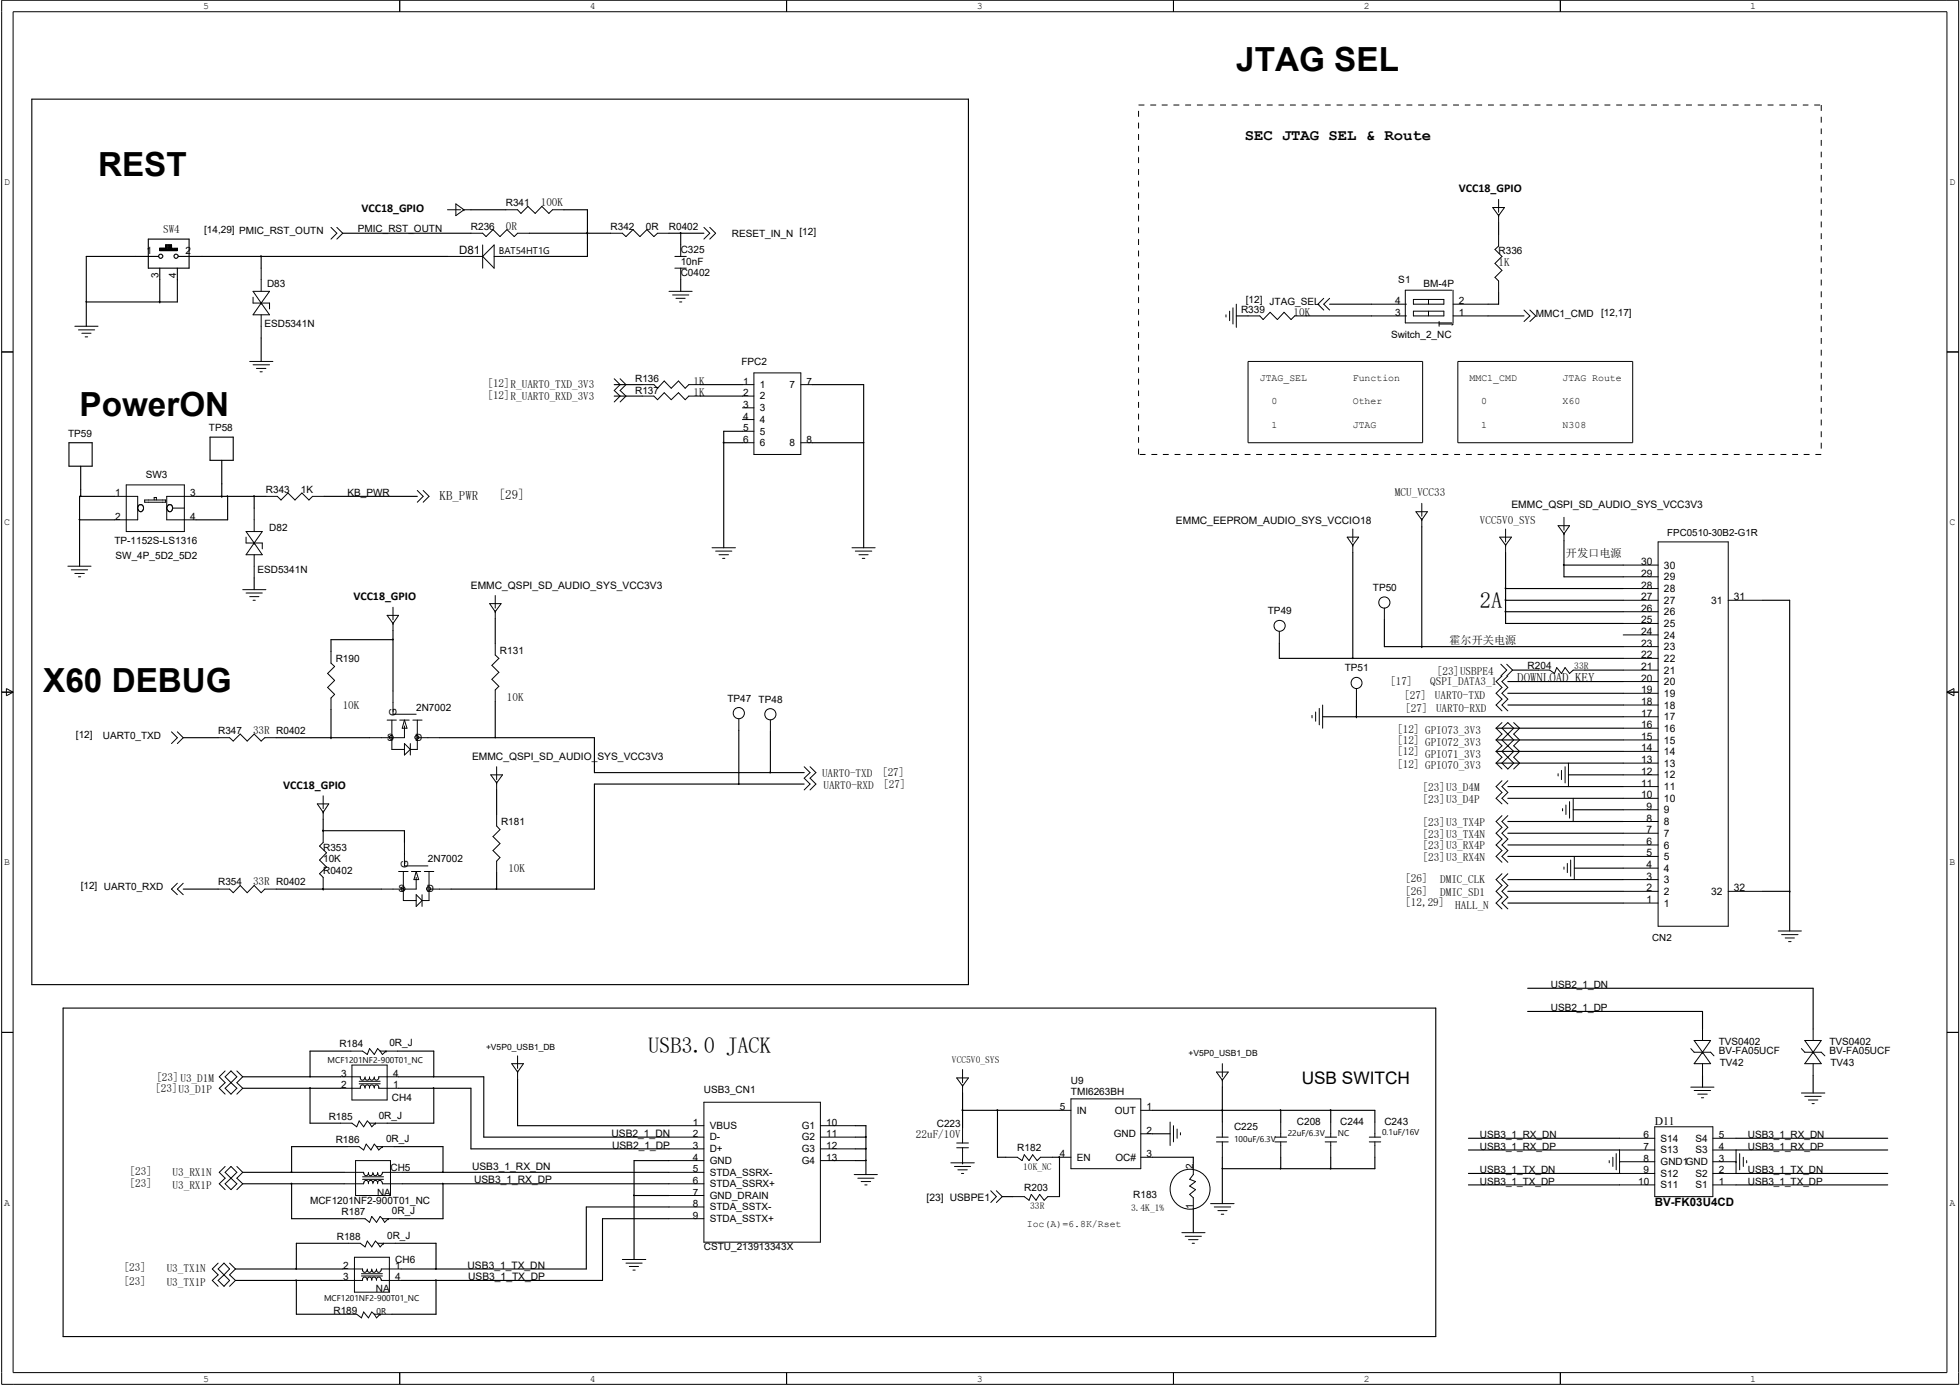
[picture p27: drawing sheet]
<svg xmlns="http://www.w3.org/2000/svg" width="297mm" height="210mm" viewBox="0 0 297 210" stroke-linecap="round" stroke-linejoin="round" font-family="sans-serif">
<defs><g id="words">
<g font-size="5">
<text x="187.4" y="10.8">JTAG SEL</text>
<text x="14.9" y="26.7">REST</text>
<text x="12.1" y="63.1">PowerON</text>
<text x="6.6" y="104.9">X60 DEBUG</text>
</g>
<g font-size="3.4">
<text x="224.3" y="92.2">2</text>
<text x="226" y="92.2">A</text>
<text x="98.2" y="159.6">UB.</text>
<text x="99.9" y="159.6">S30JC</text>
<text x="111.8" y="159.6">AK</text>
</g>
<text font-size="2.6" x="197.3" y="164.3">USB SWITCH</text>
<text font-size="2.4" x="188.6" y="21.2">SEC JTAG SEL &amp; Route</text>
<g font-size="1.9">
<text x="66.6" y="75.8">K_W</text>
<text x="67.6" y="75.8">BPR</text>
<text x="75.6" y="75.6">[9</text>
<text x="76.6" y="75.6">2]</text>
<text x="230" y="103.3">DWLA</text>
<text x="230.9" y="103.3">ONODKY</text>
<text x="239.7" y="103.3">E</text>
</g>
<g font-size="1.8">
<text x="221.1" y="29.2">VCC18_GPIO</text>
<text x="54.8" y="32.2">VCC18_GPIO</text>
<text x="53.5" y="91">VCC18_GPIO</text>
<text x="42.9" y="119.5">VCC18_GPIO</text>
<text x="250.8" y="170.4">D11</text>
</g>
<g font-size="1.7">
<text x="24.7" y="35.3">S4</text>
<text x="25.6" y="35.3">W</text>
<text x="76.7" y="34.8">0</text>
<text x="77.5" y="34.8">R</text>
<text x="82" y="31.3">10</text>
<text x="82.8" y="31.3">0K</text>
<text x="69.6" y="38.5">D81</text>
<text x="227.1" y="40.3">1</text>
<text x="228" y="40.3">K</text>
<text x="196" y="47.9">1K</text>
<text x="196.9" y="47.9">0</text>
<text x="73.9" y="58.6">[2RUR0TD33</text>
<text x="74.7" y="58.6">1]_AT_X_V</text>
<text x="105.1" y="58.3">1</text>
<text x="106" y="58.3">K</text>
<text x="73.9" y="60.4">[2RUR0RD33</text>
<text x="74.7" y="60.4">1]_AT_X_V</text>
<text x="105.1" y="60.1">1</text>
<text x="106" y="60.1">K</text>
<text x="211.4" y="75.2">MUVC3</text>
<text x="212.3" y="75.2">C_C3</text>
<text x="224.3" y="79.5">VCV_Y</text>
<text x="225.1" y="79.5">C50SS</text>
<text x="237.3" y="84.4">开发口电源</text>
<text x="219.7" y="97.7">霍尔开关电源</text>
<text x="51.9" y="107.4">1K</text>
<text x="52.8" y="107.4">0</text>
<text x="76.8" y="106.2">1K</text>
<text x="77.7" y="106.2">0</text>
<text x="210.7" y="103.8">[7</text>
<text x="211.5" y="103.8">1]</text>
<text x="212.8" y="106">[7</text>
<text x="213" y="107.9">[7</text>
<text x="213.7" y="106">2] UR0TD</text>
<text x="213.8" y="107.9">2] UR0RD</text>
<text x="216.7" y="103.8">QP_AA_</text>
<text x="217.6" y="103.8">SIDT31</text>
<text x="217.8" y="102.3">[3UBE</text>
<text x="218.3" y="106">AT-X</text>
<text x="218.5" y="107.9">AT-X</text>
<text x="218.6" y="102.3">2]SP4</text>
<text x="38.4" y="111.3">3RR0402</text>
<text x="39.2" y="111.3">3</text>
<text x="211.7" y="112.7">[2</text>
<text x="211.7" y="111.1">[2</text>
<text x="212.6" y="112.7">1]GI7_V</text>
<text x="212.6" y="111.1">1]GI7_V</text>
<text x="216.8" y="111.3">PO333</text>
<text x="216.8" y="113">PO233</text>
<text x="124.6" y="117.8">UR0TD [7</text>
<text x="124.8" y="119.5">UR0RD [7</text>
<text x="125.4" y="117.8">AT-X</text>
<text x="125.6" y="119.5">AT-X</text>
<text x="134.5" y="117.6">2]</text>
<text x="134.7" y="119.4">2]</text>
<text x="211.7" y="116.4">[2</text>
<text x="211.7" y="114.4">[2</text>
<text x="212.6" y="116.4">1]GI7_V</text>
<text x="212.6" y="114.4">1]GI7_V</text>
<text x="215.6" y="119.9">[3U_4</text>
<text x="216.4" y="119.9">2]3DM</text>
<text x="216.8" y="116.6">PO033</text>
<text x="216.8" y="114.8">PO133</text>
<text x="215.6" y="121.7">[3U_4</text>
<text x="215.6" y="125.2">[3U_XP</text>
<text x="216.4" y="121.7">2]3DP</text>
<text x="216.4" y="125.2">2]3T4</text>
<text x="215.6" y="127">[3U_XN</text>
<text x="215.6" y="130.5">[3U_XN</text>
<text x="215.6" y="128.7">[3U_XP</text>
<text x="216.4" y="127">2]3T4</text>
<text x="216.4" y="128.7">2]3R4</text>
<text x="216.4" y="130.5">2]3R4</text>
<text x="38.4" y="134.2">3RR0402</text>
<text x="39.2" y="134.2">3</text>
<text x="77" y="132.1">1K</text>
<text x="77.9" y="132.1">0</text>
<text x="213" y="133.7">[6</text>
<text x="213" y="137.4">[22] HL_</text>
<text x="213" y="135.6">[6</text>
<text x="213.8" y="133.7">2] DI_L</text>
<text x="213.8" y="137.4">1,9</text>
<text x="213.8" y="135.6">2] DI_D</text>
<text x="219.1" y="133.9">MCCK</text>
<text x="219.1" y="135.8">MCS1</text>
<text x="221.4" y="137.8">ALN</text>
<text x="23.5" y="165.5">[3U_1</text>
<text x="23.7" y="163.9">[3U_1</text>
<text x="24.4" y="165.5">2]3DP</text>
<text x="24.6" y="163.9">2]3DM</text>
<text x="138.8" y="172.5">2u/0</text>
<text x="139.7" y="172.5">2F1V</text>
<text x="19.6" y="178">[3</text>
<text x="19.6" y="180">[3</text>
<text x="20.5" y="178">2]</text>
<text x="20.5" y="180">2]</text>
<text x="26.2" y="178.2">U_XN</text>
<text x="27" y="178.2">3R1</text>
<text x="26.2" y="180.1">U_XP</text>
<text x="27" y="180.1">3R1</text>
<text x="250.8" y="182.8">BV-FK03U4CD</text>
<text x="18.8" y="192.7">[3</text>
<text x="18.8" y="194.8">[3</text>
<text x="19.6" y="192.7">2]</text>
<text x="19.6" y="194.8">2]</text>
<text x="25.3" y="192.8">U_XN</text>
<text x="25.3" y="194.9">U_XP</text>
<text x="26.1" y="192.8">3T1</text>
<text x="26.1" y="194.9">3T1</text>
</g>
<g font-size="1.6">
<text x="229.1" y="77">EMMC_QSPI_SD_AUDIO_SYS_VCC3V3</text>
<text x="178.2" y="79.5">EMMC_EEPROM_AUDIO_SYS_VCCIO18</text>
<text x="71.4" y="89.2">EMMC_QSPI_SD_AUDIO_SYS_VCC3V3</text>
<text x="248.7" y="89.2">28</text>
<text x="248.7" y="87.4">29</text>
<text x="248.7" y="85.6">30</text>
<text x="252.2" y="89.7">28</text>
<text x="252.2" y="88">29</text>
<text x="252.2" y="86.2">30</text>
<text x="248.7" y="94.5">25</text>
<text x="248.7" y="92.7">26</text>
<text x="248.7" y="91">27</text>
<text x="252.2" y="95">25</text>
<text x="252.2" y="93.3">26</text>
<text x="252.2" y="91.5">27</text>
<text x="259.3" y="91.5">31</text>
<text x="262.8" y="91">31</text>
<text x="248.7" y="101.6">21</text>
<text x="248.7" y="99.8">22</text>
<text x="248.7" y="98">23</text>
<text x="248.7" y="96.2">24</text>
<text x="252.2" y="100.3">22</text>
<text x="252.2" y="98.6">23</text>
<text x="252.2" y="96.8">24</text>
<text x="248.7" y="106.8">18</text>
<text x="248.7" y="105.1">19</text>
<text x="248.7" y="103.3">20</text>
<text x="252.2" y="107.4">18</text>
<text x="252.2" y="105.6">19</text>
<text x="252.2" y="103.8">20</text>
<text x="252.2" y="102.1">21</text>
<text x="248.7" y="113.9">14</text>
<text x="248.7" y="112.1">15</text>
<text x="248.7" y="110.4">16</text>
<text x="248.7" y="108.6">17</text>
<text x="252.2" y="112.7">15</text>
<text x="252.2" y="110.9">16</text>
<text x="252.2" y="109.2">17</text>
<text x="71.5" y="115.1">EMMC_QSPI_SD_AUDIO_SYS_VCC3V3</text>
<text x="248.7" y="119.2">11</text>
<text x="248.7" y="117.4">12</text>
<text x="248.7" y="115.7">13</text>
<text x="252.2" y="119.8">11</text>
<text x="252.2" y="118">12</text>
<text x="252.2" y="116.2">13</text>
<text x="252.2" y="114.4">14</text>
<text x="248.7" y="121">10</text>
<text x="249.6" y="124.5">8</text>
<text x="249.6" y="122.7">9</text>
<text x="252.2" y="125.1">8</text>
<text x="252.2" y="123.3">9</text>
<text x="252.2" y="121.5">10</text>
<text x="249.6" y="131.6">4</text>
<text x="249.6" y="129.8">5</text>
<text x="249.6" y="128.1">6</text>
<text x="249.6" y="126.3">7</text>
<text x="252.2" y="130.3">5</text>
<text x="252.2" y="128.6">6</text>
<text x="252.2" y="126.8">7</text>
<text x="249.6" y="136.9">1</text>
<text x="249.6" y="135.1">2</text>
<text x="249.6" y="133.3">3</text>
<text x="252.2" y="137.4">1</text>
<text x="252.2" y="135.6">2</text>
<text x="252.2" y="133.9">3</text>
<text x="252.2" y="132.1">4</text>
<text x="259.3" y="135.6">32</text>
<text x="262.8" y="135.1">32</text>
<text x="92.7" y="172.3">USB2_1_DN</text>
<text x="71.5" y="177.3">USB3_1_RX_DN</text>
<text x="71.8" y="179.2">USB3_1_RX_DP</text>
<text x="92.7" y="174.1">USB2_1_DP</text>
<text x="140.4" y="182.1">[23] USBPE1</text>
<text x="70.9" y="192.3">USB3_1_TX_DN</text>
<text x="70.9" y="194.1">USB3_1_TX_DP</text>
</g>
<g font-size="1.5">
<text x="30.8" y="1.4">5</text>
<text x="89.4" y="1.4">4</text>
<text x="148" y="1.4">3</text>
<text x="206.7" y="1.4">2</text>
<text x="265.3" y="1.4">1</text>
<text x=".6" y="28">D</text>
<text x="295.4" y="28">D</text>
<text x="30.9" y="35.3">[14,29] PMIC_RST_OUTN</text>
<text x="54.2" y="35.1">PMIC_RST_OUTN</text>
<text x="71.4" y="34.8">R236</text>
<text x="76.7" y="31.3">R341</text>
<text x="92.5" y="34.8">R342</text>
<text x="97.9" y="34.8">0R</text>
<text x="101.4" y="34.8">R0402</text>
<text x="110.9" y="35.9">RESET_IN_N [12]</text>
<text x="22.2" y="38.5">1</text>
<text x="28.1" y="38.5">2</text>
<text x="75.6" y="38.5">BAT54HT1G</text>
<text x="103.2" y="38.3">C325</text>
<text x="103.2" y="41.9">C0402</text>
<text x="103.2" y="40.1">10nF</text>
<text x="227.1" y="38.5">R336</text>
<text x="24" y="42.2" transform="rotate(-90 24 42.2)">3</text>
<text x="26.7" y="42.2" transform="rotate(-90 26.7 42.2)">4</text>
<text x="40.5" y="43.4">D83</text>
<text x="188.1" y="47.5">R339</text>
<text x="188.8" y="45.9">[12]</text>
<text x="192.4" y="46.3">JTAG_SEL</text>
<text x="211.5" y="46.1">4</text>
<text x="211.5" y="47.9">3</text>
<text x="211.9" y="42.9">S1</text>
<text x="215.7" y="43.5">BM-4P</text>
<text x="221.1" y="46.1">2</text>
<text x="221.1" y="47.9">1</text>
<text x="242.7" y="47.9">[12,17]</text>
<text x="40.1" y="49.5">ESD5341N</text>
<text x="210.8" y="51.2">Switch_2_NC</text>
<text x="232.7" y="48">MMC1_CMD</text>
<text x="96.3" y="57.9">R136</text>
<text x="96.3" y="59.7">R137</text>
<text x="112.3" y="55.3">FPC2</text>
<text x="112.6" y="58.3">1</text>
<text x="115.1" y="58.8">1</text>
<text x="119.7" y="58.8">7</text>
<text x="122.2" y="58.3">7</text>
<text x="190.9" y="57.7">JTAG_SEL</text>
<text x="205" y="57.7">Function</text>
<text x="222.7" y="57.7">MMC1_CMD</text>
<text x="236.8" y="57.7">JTAG Route</text>
<text x="31.7" y="65.4">TP58</text>
<text x="112.6" y="60">2</text>
<text x="112.6" y="61.8">3</text>
<text x="112.6" y="63.6">4</text>
<text x="112.6" y="65.4">5</text>
<text x="115.1" y="60.5">2</text>
<text x="115.1" y="62.3">3</text>
<text x="115.1" y="64.1">4</text>
<text x="115.1" y="65.9">5</text>
<text x="192.7" y="61.3">0</text>
<text x="192.7" y="64.8">1</text>
<text x="205" y="64.8">JTAG</text>
<text x="205" y="61.3">Other</text>
<text x="224.4" y="61.3">0</text>
<text x="224.4" y="64.8">1</text>
<text x="236.8" y="64.8">N308</text>
<text x="236.8" y="61.3">X60</text>
<text x="10.3" y="66.3">TP59</text>
<text x="112.6" y="67.1">6</text>
<text x="115.1" y="67.6">6</text>
<text x="119.7" y="67.6">8</text>
<text x="122.2" y="67.1">8</text>
<text x="17.4" y="75.2">1</text>
<text x="22.1" y="72.4">SW3</text>
<text x="28.8" y="75.2">3</text>
<text x="40.3" y="74.7">R343</text>
<text x="45.6" y="74.7">1K</text>
<text x="52.7" y="75.2">KB_PWR</text>
<text x=".6" y="79.6">C</text>
<text x="17.4" y="82.5">TP-1152S-LS1316</text>
<text x="17.4" y="78.8">2</text>
<text x="28.8" y="78.8">4</text>
<text x="40.8" y="80.5">D82</text>
<text x="252.7" y="81.2">FPC0510-30B2-G1R</text>
<text x="295.4" y="79.6">C</text>
<text x="17.5" y="84.8">SW_4P_5D2_5D2</text>
<text x="39" y="86.9">ESD5341N</text>
<text x="208.1" y="89.5">TP50</text>
<text x="192.1" y="93">TP49</text>
<text x="50.9" y="100.3">R190</text>
<text x="75.8" y="99.1">R131</text>
<text x="203.8" y="101.7">TP51</text>
<text x="231.5" y="101.4">R204</text>
<text x="63.1" y="107.7">2N7002</text>
<text x="110.2" y="106.3">TP47</text>
<text x="115" y="106.5">TP48</text>
<text x="11.5" y="111.8">[12]</text>
<text x="15.6" y="112">UART0_TXD</text>
<text x="33.1" y="111.3">R347</text>
<text x="58.7" y="112.3">S</text>
<text x="60.1" y="108.5" transform="rotate(-90 60.1 108.5)">G</text>
<text x="62.9" y="112.3">D</text>
<text x="75.9" y="125.1">R181</text>
<text x=".6" y="131.1">B</text>
<text x="49" y="128.9">R353</text>
<text x="49" y="130.7">10K</text>
<text x="61.8" y="131.5" transform="rotate(-90 61.8 131.5)">G</text>
<text x="64.9" y="130.7">2N7002</text>
<text x="295.4" y="131.1">B</text>
<text x="12.2" y="134.7">[12] UART0_RXD</text>
<text x="33.1" y="134.2">R354</text>
<text x="49" y="132.4">R0402</text>
<text x="60.4" y="135.3">S</text>
<text x="64.7" y="135.3">D</text>
<text x="250.4" y="142.7">CN2</text>
<text x="235" y="149.8">USB2_1_DN</text>
<text x="235" y="153.3">USB2_1_DP</text>
<text x="51.4" y="158.7">R184</text>
<text x="59" y="158.6">0R_J</text>
<text x="260.5" y="158.4">TVS0402</text>
<text x="260.5" y="159.8">BV-FA05UCF</text>
<text x="260.6" y="161.6">TV42</text>
<text x="277.2" y="158.4">TVS0402</text>
<text x="277.2" y="159.8">BV-FA05UCF</text>
<text x="277.4" y="161.6">TV43</text>
<text x="51.7" y="163.2">3</text>
<text x="51.7" y="164.9">2</text>
<text x="59.4" y="166.9">CH4</text>
<text x="59.6" y="164.9">1</text>
<text x="59.6" y="163.2">4</text>
<text x="106.7" y="165.7">USB3_CN1</text>
<text x="162.3" y="164.3">U9</text>
<text x="162.3" y="166">TMI6263BH</text>
<text x="49.8" y="169.7">R185</text>
<text x="50.9" y="173.2">R186</text>
<text x="57.4" y="169.5">0R_J</text>
<text x="58.5" y="173.1">0R_J</text>
<text x="105" y="170.6">1</text>
<text x="105" y="172.3">2</text>
<text x="107.6" y="171.1">VBUS</text>
<text x="107.6" y="172.8">D-</text>
<text x="121.5" y="171.1">G1</text>
<text x="121.5" y="172.8">G2</text>
<text x="125.2" y="170.6">10</text>
<text x="125.2" y="172.3">11</text>
<text x="142" y="170.8">C223</text>
<text x="160.6" y="168.3">5</text>
<text x="163.2" y="168.8">IN</text>
<text x="168.8" y="172.3">GND</text>
<text x="168.9" y="168.8">OUT</text>
<text x="173.8" y="171.8">2</text>
<text x="173.8" y="168.3">1</text>
<text x="187" y="171.3">C225</text>
<text x="196.6" y="170.4">C208</text>
<text x="203.1" y="170.4">C244</text>
<text x="209.8" y="170.4">C243</text>
<text x="224.3" y="172.5">USB3_1_RX_DN</text>
<text x="249.1" y="172.5">6</text>
<text x="251.7" y="173">S14</text>
<text x="257" y="173">S4</text>
<text x="260.5" y="172.5">5</text>
<text x="264.9" y="172.5">USB3_1_RX_DN</text>
<text x="59.2" y="177.5">CH5</text>
<text x="105" y="174.1">3</text>
<text x="105" y="175.9">4</text>
<text x="105" y="177.7">5</text>
<text x="105" y="179.4">6</text>
<text x="107.6" y="174.6">D+</text>
<text x="107.6" y="176.4">GND</text>
<text x="107.6" y="178.2">STDA_SSRX-</text>
<text x="107.6" y="179.9">STDA_SSRX+</text>
<text x="121.5" y="174.6">G3</text>
<text x="121.5" y="176.4">G4</text>
<text x="125.2" y="174.1">12</text>
<text x="125.2" y="175.9">13</text>
<text x="154.2" y="174.5">R182</text>
<text x="160.6" y="175.4">4</text>
<text x="163.2" y="175.9">EN</text>
<text x="169" y="175.9">OC#</text>
<text x="173.8" y="175.4">3</text>
<text x="180.8" y="177.1" transform="rotate(-90 180.8 177.1)">2</text>
<text x="224.3" y="179.6">USB3_1_TX_DP</text>
<text x="224.3" y="177.8">USB3_1_TX_DN</text>
<text x="224.3" y="174.3">USB3_1_RX_DP</text>
<text x="248.3" y="179.6">10</text>
<text x="249.1" y="174.3">7</text>
<text x="249.1" y="176.1">8</text>
<text x="249.1" y="177.8">9</text>
<text x="251.7" y="174.8">S13</text>
<text x="251.7" y="176.6">GND1GND</text>
<text x="251.7" y="178.4">S12</text>
<text x="257" y="178.4">S2</text>
<text x="257" y="174.8">S3</text>
<text x="260.5" y="179.6">1</text>
<text x="260.5" y="177.8">2</text>
<text x="260.5" y="176.1">3</text>
<text x="260.5" y="174.3">4</text>
<text x="264.9" y="179.6">USB3_1_TX_DP</text>
<text x="264.9" y="177.8">USB3_1_TX_DN</text>
<text x="264.9" y="174.3">USB3_1_RX_DP</text>
<text x=".6" y="182.7">A</text>
<text x="47" y="182.4">MCF1201NF2-900T01_NC</text>
<text x="51.8" y="184.2">R187</text>
<text x="57.1" y="181.2">NA</text>
<text x="59.4" y="184">0R_J</text>
<text x="105" y="181.2">7</text>
<text x="105" y="182.9">8</text>
<text x="105" y="184.7">9</text>
<text x="107.6" y="181.7">GND_DRAIN</text>
<text x="107.6" y="183.4">STDA_SSTX-</text>
<text x="107.6" y="185.2">STDA_SSTX+</text>
<text x="155.2" y="180.5">R203</text>
<text x="155.6" y="186">Ioc(A)=6.8K/Rset</text>
<text x="171.7" y="181.5">R183</text>
<text x="180.8" y="183.3" transform="rotate(-90 180.8 183.3)">1</text>
<text x="251.7" y="180.1">S11</text>
<text x="257" y="180.1">S1</text>
<text x="295.4" y="182.7">A</text>
<text x="51.1" y="187.9">R188</text>
<text x="58.7" y="187.7">0R_J</text>
<text x="59.9" y="191.4">CH6</text>
<text x="106.7" y="189.5">CSTU_213913343X</text>
<text x="52" y="194.1">3</text>
<text x="52" y="192.3">2</text>
<text x="57" y="195.8">NA</text>
<text x="59.9" y="192.3">1</text>
<text x="59.9" y="194.1">4</text>
<text x="50.5" y="199.2">R189</text>
<text x="30.8" y="209.4">5</text>
<text x="89.4" y="209.4">4</text>
<text x="148" y="209.4">3</text>
<text x="206.7" y="209.4">2</text>
<text x="265.3" y="209.4">1</text>
</g>
<g font-size="1.4">
<text x="238.6" y="101.4">3R</text>
<text x="239.3" y="101.4">3</text>
<text x="144.3" y="161">VCV_Y</text>
<text x="145" y="161">C50SS</text>
<text x="155.1" y="177.3">1KN</text>
<text x="155.8" y="177.3">0_C</text>
<text x="156.1" y="183.3">3R</text>
<text x="156.8" y="183.3">3</text>
<text x="171.4" y="183.5">34_%</text>
<text x="172.1" y="183.5">.K1</text>
</g>
<g font-size="1.3">
<text x="49.7" y="161.1">MCF1201NF2-900T01_NC</text>
<text x="73.7" y="159.1">+V5P0_USB1_DB</text>
<text x="180.1" y="160">+V5P0_USB1_DB</text>
<text x="187" y="173.1">100uF/6.3V</text>
<text x="195.2" y="172.2">22uF/6.3V</text>
<text x="202.7" y="172.2">NC</text>
<text x="209.5" y="172">0.1uF/16V</text>
<text x="49.1" y="197.1">MCF1201NF2-900T01_NC</text>
<text x="57.1" y="199.2">0R</text>
</g>
</g></defs>
<g fill="none" stroke="#000" stroke-width=".15">
<path d="M.3 0h296.5v209.8h-296.5zM2 1.8h293.1v206.2h-293.1zM60.6 0v1.8M119.2 0v1.8M172.5 16.8v.9M172.5 18.6v.9M172.5 15.9h.9M174.3 15.9h.9M176.1 15.9h.8M177.8 15.9h.9M177.8 0v1.8M179.6 15.9h.9"/>
<path d="M181.4 15.9h.9M183.1 15.9h.9M184.9 15.9h.9M186.6 15.9h.9M188.4 15.9h.9M190.2 15.9h.9M192 15.9h.9M193.8 15.9h.8M195.5 15.9h.9M197.3 15.9h.9M199 15.9h.9M200.8 15.9h.9"/>
<path d="M202.6 15.9h.9M204.3 15.9h.9M206.1 15.9h.9M207.9 15.9h.8M209.6 15.9h.9M211.4 15.9h.9M213.1 15.9h.9M214.9 15.9h.9M216.7 15.9h.9M218.5 15.9h.8M220.2 15.9h.9M222 15.9h.8"/>
<path d="M223.7 15.9h.9M225.5 15.9h.9M227.3 15.9h.9M229.1 15.9h.9M230.8 15.9h.9M232.6 15.9h.9M234.4 15.9h.8M236.1 15.9h.9M236.5 0v1.8M237.9 15.9h.9M239.6 15.9h.9M241.4 15.9h.9"/>
<path d="M243.2 15.9h.8M244.9 15.9h.9M246.7 15.9h.9M248.5 15.9h.8M250.2 15.9h.9M252 15.9h.9M253.8 15.9h.9M255.5 15.9h.9M257.3 15.9h.9M259 15.9h.9M260.8 15.9h.9M262.6 15.9h.9"/>
<path d="M264.4 15.9h.9M266.1 15.9h.9M267.9 15.9h.9M269.7 15.9h.8M271.4 15.9h.9M273.2 15.9h.9M275 15.9h.8M276 15.9v.9M276 17.7v.9M276 19.5v.8M39.5 38.8l.1 .1zM50.2 34.5l.9 .8-.9 .9"/>
<path d="M51.1 34.5l.8 .8-.8 .9M67.8 31.8h2M67.8 38.9h5.3M69.1 30.9l1.2 .9-1.2 .9zM70.1 31.8h1.3M70.3 31.8h.1M71.4 35.3h1.7l.6 .6 1-1.1 1.1 1.1 1-1.1 1.1 1.1 .5-.6h1.8M73.1 37.1v3.5M73.1 38.9l1.8-1.8v3.5zM74.9 38.9h5.3M76.7 31.8h1.7l.5 .5 1.1-1 1.1 1 1-1 1.1 1 .5-.5h1.8M88.9 35.3h.2z"/>
<path d="M92.5 35.3h1.8l.6 .6 1-1.1 1.1 1.1 1-1.1 1.1 1.1 .5-.6h1.8M102.3 38.9h1.7M103.1 35.3h.1zM103.2 37.1v1.8M106.7 34.5l.9 .8-.9 .9M107.6 34.5l.9 .8-.9 .9M172.5 20.3v.9M172.5 22.1v.9M172.5 23.8v.9M172.5 25.6v.9M172.5 27.4v.9M172.5 29.2v.9"/>
<path d="M172.5 30.9v.9M172.5 32.7v.9M172.5 34.5v.8M172.5 36.2v.9M172.5 38v.9M172.5 39.8v.8M226.2 31.5h1.8l-.9 1.2zM227.1 32.7h.1M227.1 35.5v1.8l-.5 .5 1 1.1-1 1 1 1.1-1 1 .5 .6v1.8M227.1 30.2v2M227.1 32.5v1.2M276 21.2v.9"/>
<path d="M276 23v.8M276 24.7v.9M276 26.5v.9M276 28.3v.9M276 30.1v.8M276 31.8v.9M276 33.6v.9M276 35.3v.9M276 37.1v.9M276 38.9v.9M.3 53.3h1.7M11.3 49.4h3.6"/>
<path d="M11.9 50h2.4M12.4 50.5h1.4M12.9 51.1h.4M13 45.7l.1 .1zM24.1 45.7h.2zM37.8 54.8h3.6M38.4 45v.9h2.4v.9M38.4 44.2h2.4l-1.2 1.7zM38.4 55.3h2.4M38.9 55.8h1.4M39.4 56.3h.3M39.6 45.9h.1"/>
<path d="M39.6 40.6v3.6M39.6 47.7v3.5M39.6 45.9l1.2 1.8h-2.4zM93.1 57.4l.9 .9-.9 .9 .9 .8-.9 .9M94 57.4l.9 .9-.9 .9 .9 .8-.9 .9M97.3 58.3h1.8l.5 .5 1.1-1.1 1 1.1 1.1-1.1 1 1.1 .6-.5h1.8M101.4 44.2h3.5M101.9 44.7h2.5M102.3 40.6h1.7M102.4 45.2h1.4M103 45.8h.3M103.2 40.6v1.8"/>
<path d="M112.5 58.3h1.8M114.3 56.5h7.1v12.4h-7.1zM121.4 58.3h1.7M172.5 41.5v.9M172.5 43.3v.9M172.5 45v.9M172.5 46.8v.9M172.5 48.6v.8M172.5 50.3v.9M172.5 52.1v.9M172.5 53.9v.9M172.5 55.7v.8"/>
<path d="M172.5 57.4v.9M172.5 59.2v.8M185.8 47.7v.3M186.3 47.2v1.4M186.9 46.7v2.4M187.4 46.1v3.5M189.1 54.8h26.5v12.3h-26.5zM189.1 47.9h1.8l.5 .5 1.1-1.1 1.1 1.1 1-1.1 1.1 1.1 .5-.5h1.7M200.6 45.2l-.9 .9 .9 .9M201.5 45.2l-.9 .9 .9 .9M207.9 46.1h5.2M207.9 47.9h5.2"/>
<path d="M214.2 45.4h4.6v.7h-4.6zM214.2 47.2h4.6v.7h-4.6zM216.5 45.4v.7M216.5 47.2v.7M218.1 49.1h2.1l-.2 .2M218.1 48.7v.7M220 44h-7v4.9h7M220.2 46.1h5.3M220.2 47.9h5.3M220.2 44v4.9M220.9 54.8h26.5v12.3h-26.5zM231 47l.9 .9-.9 .8"/>
<path d="M231.9 47l.8 .9-.8 .8M276 40.6v.9M276 42.4v.9M276 44.2v.8M276 45.9v.9M276 47.7v.9M276 49.4v.9M276 51.2v.9M276 53v.9M276 54.8v.9M276 56.5v.9M276 58.3v.9"/>
<path d="M295.1 53.3h1.7M12 78.7h.1zM12.2 75.1v.1zM17.4 75.2h3.5v3.6h-3.5M19.1 73.5h8.8v7.1h-8.8zM20.9 76.9l.2-.4a.5 .5 0 0 1 .7 .5 .5 .5 0 0 1-.7 .5l-.2-.5M21.9 75.8h3.2v.3h-3.2zM23.4 75.8v-.4h.3v.4M25.3 76.9l.2-.4h.4a.58 .58 0 0 1 .2 .6 .58 .58 0 0 1-.4 .5l-.2-.1-.2-.5M26.2 77h1.7M29.7 75.2h-4.4v3.6h4.4M33.5 75.1l.1 .2z"/>
<path d="M34.4 75.1l.1 .2zM38.4 75.1l.1 .1zM38.5 77v3.6M40.3 75.2h1.7l.6 .6 1-1.1 1.1 1.1 1.1-1.1 1 1.1 .6-.6h1.7M63.2 74.3l.9 .9-.9 .9M64.1 74.3l.9 .9-.9 .9M97.3 60h1.8l.5 .6 1.1-1.1 1 1.1 1.1-1.1 1 1.1 .6-.6h1.8M109.6 67l.1 .1zM112.5 67.1h1.8M112.5 60h1.8M112.5 61.8h1.8M112.5 63.6h1.8"/>
<path d="M112.5 65.4h1.8M121.4 67.1h1.7M130.8 67v.1zM172.5 60.9v.9M172.5 62.7v.9M172.5 64.5v.9M172.5 66.3v.8M172.5 68v.9M172.7 68.9h.9M174.5 68.9h.9M176.2 68.9h.9M178 68.9h.9"/>
<path d="M179.8 68.9h.9M181.6 68.9h.9M183.3 68.9h.9M185.1 68.9h.9M186.9 68.9h.8M188.6 68.9h.9M190.4 68.9h.9M192.1 68.9h.9M193.9 68.9h.9M195.7 68.9h.9M197.4 68.9h.9M199.2 68.9h.9"/>
<path d="M201 68.9h.8M202.7 68.9h.9M204.5 68.9h.9M206.3 68.9h.9M208.1 68.9h.8M209.8 68.9h.9M211.6 68.9h.8M213.3 68.9h.9M214.6 77.6h1.7l-.8 1.2zM215.1 68.9h.9M215.5 78.8h.1M215.5 76.3v1.9"/>
<path d="M215.5 78.6v1.2M216.9 68.9h.9M218.6 68.9h.9M220.4 68.9h.9M222.2 68.9h.9M223.9 68.9h.9M225.7 68.9h.9M227.5 68.9h.8M229.2 68.9h.9M231 68.9h.9M232.7 68.9h.9M234.5 68.9h.9"/>
<path d="M236.1 79.7h1.8l-.9 1.2zM236.3 68.9h.9M237 78.4v1.9M238 68.9h.9M239.8 68.9h.9M241.6 68.9h.9M243.4 68.9h.9M245.1 68.9h.9M246.9 68.9h.9M248.6 68.9h.9M250.4 68.9h.9M252.2 68.9h.9"/>
<path d="M254 68.9h.8M255.7 68.9h.9M257.5 68.9h.9M259.2 68.9h.9M261 68.9h.9M262.8 68.9h.8M264.5 68.9h.9M266.3 68.9h.9M268.1 68.9h.8M269.8 68.9h.9M271.6 68.9h.9M273.3 68.9h.9"/>
<path d="M275.1 68.9h.9M276 60v.9M276 61.8v.9M276 63.6v.9M276 65.4v.9M276 67.1v.9M10.3 85.8h3.5M10.8 86.4h2.5M11.3 86.9h1.5M11.9 87.4h.3M36.8 89.4h3.5M37.3 81.4v.9h2.4v.9"/>
<path d="M37.3 80.6h2.4l-1.2 1.7zM37.3 89.9h2.4M37.8 90.4h1.4M38.4 91h.3M38.5 82.3h.1M38.5 84.1v3.5M38.5 82.3l1.2 1.8h-2.4zM50.2 98.7v1.8l.5 .5-1 1.1 1 1-1 1.1 1 1-.5 .6v1.7M58.7 93.3h1.7l-.8 1.2zM59.5 96.9l.1 .1zM59.6 94.5h.1M59.6 92v1.9"/>
<path d="M59.6 94.3v1.2M74.2 91.5h1.7l-.8 1.2zM75.1 92.7h.1M75.1 97.5v1.8l.5 .5-1.1 1 1.1 1.1-1.1 1.1 1.1 1-.5 .6v1.7M75.1 90.3v1.9M75.1 92.5v1.3M107.9 83h3.6M108.5 83.5h2.4M109 84.1h1.4M109.5 84.6h.4M129.1 83h3.5M129.6 83.5h2.5"/>
<path d="M130.2 84.1h1.4M130.7 84.6h.4M193.9 95.7v1.8M204.2 81.4h1.7l-.9 1.2zM204.9 99.7l.1 .1zM205 82.6h.1M205 80.2v1.9M205 82.5v1.2M209.8 92.2v1.7M215.4 98h.1zM227.3 81.4h1.8l-.9 1.2zM228.1 89.1l.1 .1z"/>
<path d="M228.1 90.9h.1zM228.1 92.6l.1 .1zM228.2 82.6h.1M228.2 80.2v1.9M228.2 82.5v1.2M236.9 85.6l.1 .1zM237 80.9h.1M237 80.7v1.3M246 99.8h5.3M246 98h5.3M246 96.2h5.3M246 94.5h5.3"/>
<path d="M246 92.7h5.3M246 91h5.3M246 89.2h5.3M246 87.4h5.3M246 85.6h5.3M251.3 82.1h10.6v58.3h-10.6zM261.9 91h5.3M.3 104.9h1.7M1 104.4l1 .5-1 .6zM26 110.9l.9 .9-.9 .9M26.9 110.9l.9 .9-.9 .9M33.1 111.8h1.7l.5 .5 1.1-1 1.1 1 1-1 1.1 1 .5-.5h1.8"/>
<path d="M50.1 111.7l.1 .1zM58.7 109.1h1.4M59.4 109.1v4.5h1.9M59.6 104.7v3.5h3.5M60.6 109.1h1.4M61.3 110v1.8h-5.3M61.3 112.7l.9 .9-.9 .8zM61.3 109.1l.4 1.3h-.7zM62.2 112.7v1.7M62.6 109.1h1.4M63.2 111.8h3.4M63.2 109.1v4.5h-1"/>
<path d="M74.4 117.4h1.8l-.9 1.3zM75 111.7l.1 .1zM75.3 118.7h.1M75.3 116.2v2M75.3 118.5v1.2M111.9 118.8h.1zM112 109v1.7M116.7 117l.1 .1zM116.8 109.1v1.8M121.9 116.2l.9 .9-.9 .8 .9 .9-.9 .9M122.8 116.2l.9 .9-.9 .8 .9 .9-.9 .9M198.8 108.4v.4"/>
<path d="M199.4 107.9v1.4M199.9 107.4v2.5M200.4 106.8v3.6M205.5 108.5l.1 .1zM205.6 104.4v1.7M227.5 100.7l.8 .9-.8 .8M227.6 118.3l-.9 .9 .9 .9-.9 .9 .9 .8M227.6 102.4l-.9 .9 .9 .9-.9 .9 .9 .9-.9 .8 .9 .9M227.6 109.5l-.9 .9 .9 .9-.9 .8 .9 .9-.9 .9 .9 .9-.9 .9 .9 .8M227.6 113.9l1.8 1.8-.9 .8-.9-.8 1.8-1.8-.9-.9zM227.6 110.4l1.8 1.7-.9 .9-.9-.9 1.8-1.7-.9-.9zM228.3 100.7l.9 .9-.9 .8"/>
<path d="M228.5 118.3l-.9 .9 .9 .9-.9 .9 .9 .8M228.5 102.4l-.9 .9 .9 .9-.9 .9 .9 .9-.9 .8 .9 .9M229.4 109.5l.9 .9-.9 .9 .9 .8-.9 .9 .9 .9-.9 .9 .9 .9-.9 .8M233.1 101.6h1.8l.7 .5 .3-.9 .7 .9 .6-.9 .7 .9 .5-.5h1.8M236.1 117.3v.3M236.6 116.8v1.4M237.2 116.2v2.5M237.7 115.7v3.5M246 110.4h5.3M246 119.2h5.3M246 117.4h5.3M246 115.7h5.3"/>
<path d="M246 113.9h5.3M246 112.1h5.3M246 108.6h5.3M246 106.8h5.3M246 105.1h5.3M246 103.3h5.3M246 101.6h5.3M295.1 104.9h1.7M295.1 104.9l1-.5v1.1zM26.9 133.9l-.9 .8 .9 .9M27.8 133.9l-.9 .8 .9 .9M33.1 134.7h1.7l.5 .6 1.1-1.1 1.1 1.1 1-1.1 1.1 1.1 .5-.6h1.8"/>
<path d="M48.1 121.8h1.7l-.8 1.3zM48.9 134.7v.1zM48.9 125.8v.1zM49 123.1h.1M49 125.9v1.8l-.6 .5 1.1 1-1.1 1.1 1.1 1.1-1.1 1 .6 .6v1.7M49 120.6v2M49 122.9v1.3M60.4 132.1h1.4M61.1 132.1v4.4h2M61.3 127.7v3.5h3.6M62.4 132.1h1.4M63.1 133v1.7h-5.3"/>
<path d="M63.1 135.6l.9 .9-.9 .9zM63.1 132.1l.4 1.2h-.8zM64 135.6v1.8M64.3 132.1h1.4M65 134.7h3.4M65 132.1v4.4h-1M75.2 134.7v.1zM75.3 123.4v1.8l.5 .5-1.1 1.1 1.1 1-1.1 1.1 1.1 1.1-.5 .5v1.7M227.6 132.4l-.9 .9 .9 .9-.9 .9 .9 .9-.9 .9 .9 .9M227.6 123.6l-.9 .9 .9 .9-.9 .9 .9 .9-.9 .9 .9 .8-.9 .9 .9 .9M228.5 132.4l-.9 .9 .9 .9-.9 .9 .9 .9-.9 .9 .9 .9M228.5 123.6l-.9 .9 .9 .9-.9 .9 .9 .9-.9 .9 .9 .8-.9 .9 .9 .9"/>
<path d="M236.8 122.6v.3M237 131.4v.3M237.3 122v1.4M237.5 130.9v1.3M237.9 121.5v2.5M238 130.3v2.5M238.4 121v3.5M238.6 129.8v3.5M246 133.3h5.3M246 136.9h5.3M246 135.1h5.3M246 131.6h5.3"/>
<path d="M246 129.8h5.3M246 128.1h5.3M246 126.3h5.3M246 124.5h5.3M246 122.7h5.3M246 121h5.3M261.9 135.1h5.3M271.2 135l.1 .1zM.3 156.5h1.7M53.2 159.3h1.7l.8 .5 .3-.9 .7 .9 .5-.9 .4 .4M57.6 159.3l.4 .5 .5-.5M57.6 159.3h2.6"/>
<path d="M58.5 159.3h.1M256.2 158.9l.5 .6h2.5l.6 .5M256.7 157.7h2.5l-1.2 1.8zM258 159.5h.1M258 159.5l1.2 1.7h-2.5zM258 156v1.7M269.5 141.1h3.5M270 141.6h2.5M270.5 142.2h1.4M271.1 142.7h.3M273 158.9l.5 .6h2.5l.6 .5M273.5 157.7h2.5l-1.2 1.8z"/>
<path d="M274.8 159.5h.1M274.8 159.5l1.2 1.7h-2.5zM274.8 156v1.7M295.1 156.5h1.7M34.1 162.3l-.9 .9 .9 .9-.9 .8 .9 .9M34.1 164.9l.9-.8 .9 .8-.9 .9zM34.1 176.8l-.9 .9 .9 .9-.9 .8 .9 .9M34.1 179.4l.9-.8 .9 .8-.9 .9zM35 162.3l.9 .9-.9 .9-.9-.9zM35 176.8l.9 .9-.9 .9-.9-.9zM35.9 162.3l.9 .9-.9 .9 .9 .8-.9 .9M35.9 176.8l.9 .9-.9 .9 .9 .8-.9 .9"/>
<path d="M44.1 177.6h.1zM44.1 179.3l.1 .1zM46.9 164.9l.1 .1zM46.9 163.1l.1 .1zM51.6 163.2h3a.35 .35 0 0 0 .2 .5 .35 .35 0 0 0 .5-.3M51.6 170.2h1.7l.8 .6 .3-.9 .7 .9 .6-.9 .3 .3M52.2 177.7h2.9v.1M52.7 173.8h1.7l.7 .5 .4-.9 .7 .9 .5-.9 .4 .4M53.3 161.4h5.4v5.3h-5.4zM53.9 175.9h5.3v5.3h-5.3zM54.4 164.3h3.2M54.4 163.9h3.2"/>
<path d="M54.9 178.4h3.2M54.9 178.7h3.2M55.1 179.2v.2h-2.9M55.2 179.2a.34 .34 0 0 1 .3-.3 .34 .34 0 0 1 .3 .3M55.3 164.8a.36 .36 0 0 0-.5-.4 .36 .36 0 0 0-.2 .5h-3M55.3 163.2a.35 .35 0 0 0 .3 .5 .35 .35 0 0 0 .4-.3M55.8 179.2a.36 .36 0 0 1 .5-.3 .36 .36 0 0 1 .2 .5M55.8 177.7a.35 .35 0 0 1-.2 .5 .35 .35 0 0 1-.4-.4M55.8 179.2v.2M56 163.4a.34 .34 0 0 0 .3 .3 .34 .34 0 0 0 .4-.3M56 164.8a.36 .36 0 0 0-.4-.4 .36 .36 0 0 0-.3 .5M56 164.8a.34 .34 0 0 1 .3-.4 .34 .34 0 0 1 .4 .4"/>
<path d="M56 170.2l.3 .6 .6-.6M56 170.2h2.7M56 163.2v.2M56 164.8v.1M56.5 177.7a.34 .34 0 0 1-.2 .5 .34 .34 0 0 1-.4-.4M56.6 179.2a.34 .34 0 0 1 .3-.3 .34 .34 0 0 1 .3 .3M56.7 163.2a.37 .37 0 0 0 .4 .5 .37 .37 0 0 0 .3-.5h3M56.7 164.9a.37 .37 0 0 1 .4-.5 .37 .37 0 0 1 .3 .5h3M56.9 170.2h.1M57.1 173.8l.3 .5 .6-.5M57.1 173.8h2.6M57.2 179.2a.34 .34 0 0 1 .4-.3 .34 .34 0 0 1 .3 .3"/>
<path d="M57.2 177.7a.35 .35 0 0 1-.2 .5 .35 .35 0 0 1-.4-.4M57.2 179.2v.2M57.3 177.8h-.1a.34 .34 0 0 0 .4 .4 .34 .34 0 0 0 .3-.4M58 173.8h.1M58 179.2v.2h3M61 177.7h-3v.1M65.7 163.1v.1zM65.7 164.9v.1zM67.1 177.6h.1M67.1 179.3v.2zM77.6 161.2h1.7l-.9 1.3zM78.4 162.5h.1"/>
<path d="M78.4 160v1.9M78.4 162.3v1.2M101.4 170.6h5.3M101.4 172.3h5.3M101.4 174.1h5.3M101.4 175.9h5.3M101.4 177.7h5.3M101.4 179.4h5.3M106.7 167h17.6v21.3h-17.6zM124.3 170.6h5.3M124.3 172.3h5.3M124.3 174.1h5.3"/>
<path d="M124.3 175.9h5.3M129.5 178h3.5M130 178.6h2.5M130.5 179.1h1.4M131.1 179.6h.3M131.2 172.3v.1zM131.2 174v.1zM131.2 175.8l.1 .1zM144.1 176.2h3.6M144.6 176.8h2.5M145 173.9h1.8M145 173.2h1.8"/>
<path d="M145 163.4h1.8l-.9 1.2zM145.2 177.3h1.4M145.7 177.8h.3M145.8 168.2l.1 .1zM145.9 164.6h.1M145.9 162.1v2M145.9 164.4v1.3M145.9 170.9v2.3M145.9 173.9v2.3M151.1 168.2l.1 .1zM152.4 175.4h1.8l.7 .5 .3-.9 .8 .9 .5-.9 .7 .9 .5-.5h1.8M160.5 175.3h.1z"/>
<path d="M160.6 175.4h1.7M160.6 168.3h1.7M162.3 166.5h10.6v10.6h-10.6zM172.9 175.4h1.8M172.9 168.3h1.8M172.9 171.8h1.8M177.3 170.1v3.5M177.8 170.6v2.5M178.4 171.1v1.4M178.9 171.7v.3M180.8 176.2v1.8l-.5 .7 .9 .4-.9 .6 .9 .6-.9 .7 .5 .5v1.8M184.4 172.3h1.7"/>
<path d="M184.4 173.1h1.7M184.4 162.5h1.7l-.9 1.2zM185.2 168.2v.1zM185.2 177v.2zM185.2 163.7h.1M185.2 161.2v2M185.2 163.5v1.3M185.2 170.1v2.2M185.2 173.1v2.3M193.2 172.3h1.8M193.2 173.1h1.8M194 168.2l.1 .1z"/>
<path d="M194 177l.1 .2zM194.1 170.1v2.2M194.1 173.1v2.3M200.8 172.3h1.8M200.8 173.1h1.8M201.6 168.2l.1 .1zM201.6 177l.1 .1zM201.7 170.1v2.2M201.7 173.1v2.3M207.5 172.3h1.8M207.5 173.1h1.8M208.4 170.1v2.2"/>
<path d="M208.4 173.1v2.3M243.9 175.9v.3M244.4 175.4v1.4M244.9 174.8v2.5M245.4 179.6h5.4M245.4 176.1h5.4M245.4 172.5h5.4M250.8 170.8h8.8v10.6h-8.8zM250.8 174.3h-5.4v3.5h5.4M256.2 164.8h3.6M256.7 165.3h2.5M257.3 165.8h1.4"/>
<path d="M257.8 166.4h.4M258 161.2v1.8M259.6 179.6h3.5M259.6 174.3h3.5v3.5h-3.5M259.6 176.1h3.5M259.6 172.5h3.5M263.6 174.8v2.5M264.2 175.4v1.4M264.7 175.9v.3M273 165.7h3.6M273.5 166.2h2.5M274.1 166.7h1.4"/>
<path d="M274.6 167.3h.4M274.8 161.2v1.8M33.1 191.4l-.9 .9 .9 .9-.9 .9 .9 .8M33.1 192.3l.8-.9 .9 .9-1.7 1.8 .8 .8 .9-.8zM34.8 191.4l.9 .9-.9 .9 .9 .9-.9 .8M44.8 194l.1 .1zM44.8 192.2l.1 .2zM51.9 192.3h3v.2M52.3 199.2h1.8l.7 .5 .3-.9 .7 .9 .5-.9 .4 .4M52.8 188.4h1.8l.7 .6 .4-.9 .6 .9 .6-.9 .3 .3M53.5 184.7h1.8l.7 .6 .3-.9 .8 .9 .5-.9 .4 .3M53.7 190.5h5.3v5.3h-5.3z"/>
<path d="M54.8 193h3.2M54.8 193.4h3.2M55 192.5h-.1a.34 .34 0 0 0 .4 .3 .34 .34 0 0 0 .3-.3M55.6 193.9a.36 .36 0 0 0-.4-.3 .36 .36 0 0 0-.3 .5h-3M55.7 192.3v.2M56.3 193.9a.34 .34 0 0 1 .4-.4 .34 .34 0 0 1 .3 .4M56.3 193.9a.36 .36 0 0 0-.4-.3 .36 .36 0 0 0-.2 .5M56.3 192.3a.34 .34 0 0 1-.2 .5 .34 .34 0 0 1-.4-.3M56.3 193.9v.2M56.4 192.5h-.1a.34 .34 0 0 0 .4 .3 .34 .34 0 0 0 .3-.3M56.7 199.2l.4 .5 .5-.5M56.7 199.2h2.7"/>
<path d="M57.1 192.3v.2M57.1 192.5a.34 .34 0 0 0 .3 .3 .34 .34 0 0 0 .3-.3M57.2 188.4l.4 .6 .5-.6M57.2 188.4h2.7M57.6 199.2h.1M57.7 193.9a.36 .36 0 0 0-.4-.3 .36 .36 0 0 0-.2 .5M57.8 193.9v.2h3M58 184.7h2.6M58 184.7l.3 .6 .5-.6M58.1 188.4h.1M58.8 184.7h.1M60.8 192.3h-3v.2"/>
<path d="M66 194l.1 .1zM66 192.2l.1 .1zM94.3 190.9h3.6M94.9 191.4h2.4M95.4 191.9h1.4M95.9 192.5h.4M96 181.1l.1 .1zM101.4 181.2h5.3M101.4 182.9h5.3M101.4 184.7h5.3M150.2 180.5l.8 .9-.8 .8M151 180.5l.9 .9-.9 .8"/>
<path d="M153.5 181.4h1.7l.8 .5 .3-.9 .7 .9 .6-.9 .6 .9 .6-.5h1.8M179.1 186.8h3.5M179.6 187.4h2.5M180.1 187.9h1.5M180.7 188.4h.3M183.5 182.4h3.5M184 182.9h2.5M184.6 183.5h1.4M185.1 184h.4M60.6 208v1.8M119.2 208v1.8M177.8 208v1.8"/>
<path d="M236.5 208v1.8"/>
<circle cx="193.9" cy="94.8" r=".84"/>
<circle cx="209.8" cy="91.3" r=".85"/>
<circle cx="59.3" cy="111.8" r=".3"/>
<circle cx="63.2" cy="111.8" r=".31"/>
<circle cx="112" cy="108.1" r=".85"/>
<circle cx="116.7" cy="108.2" r=".85"/>
<circle cx="205.6" cy="103.5" r=".84"/>
<circle cx="61.1" cy="134.7" r=".31"/>
<circle cx="65" cy="134.7" r=".32"/>
<circle cx="180.4" cy="180.2" r="3"/>
</g>
<g fill="none" stroke="#000" stroke-width=".17">
<path d="M4.8 15h142v134.2h-142zM22.5 36.2h6.2v4.4h-6.2zM24 38.9h-10.9v10.5M24.2 37.6h2.7v.4h-2.7zM24.2 37.8h2.7M24.4 37.6v.4M24.6 37.6v.4M24.8 37.6v.4M24.9 37.6v.4M25.1 38v-.9h.9v.9M25.1 37.5h.9M25.1 37.3h.9"/>
<path d="M25.3 37.1v.9M25.5 37.1v.9M25.7 37.1v.9M25.8 37.1v.9M26.2 37.6v.4M26.4 37.6v.4M26.5 37.6v.4M26.7 37.6v.4M27 38.9h40.8M39.6 38.9v1.7M51.9 35.3h19.5M71.4 31.8h5.3"/>
<path d="M80.2 35.3h12.3M85.5 31.8h3.5v7.1h-8.8M89 35.3h.1M101.4 35.3h5.3M103.2 35.3v1.8M227.1 33.7v1.8M24.2 45.8h.1M24.2 40.6v5.2M26.9 40.6v5.2h-13.8M39.6 51.2v3.6M93.1 58.3h4.2M103.2 42.4v1.8"/>
<path d="M106.2 58.3h6.3M123.1 58.3h7.8v24.7M187.4 47.9h1.7M197.9 47.9h10M201.5 46.1h6.4M225.5 47.9h5.5M227.1 44.4v1.7h-1.6M10.5 67.1h3.5v3.6h-3.5zM12.1 78.8h5.3M12.2 70.7v4.5M17.4 75.2h-5.3v10.6M29.7 75.2h10.6"/>
<path d="M31.8 66.3h3.5v3.5h-3.5zM33.6 75.2h.1M33.6 69.8v5.4M34.5 75.2v3.6h-4.8M38.5 75.2v1.8M49.1 75.2h14.1M93.1 60h4.2M106.2 60h6.3M109.7 67.1h2.8M112.5 65.4h-2.8v17.6M123.1 67.1h7.8M215.5 79.8v18.2"/>
<path d="M38.5 87.6v1.8M59.6 95.5v9.2M59.6 96.9h-9.4v1.8M75.1 93.8v3.7M193.9 97.5v2.3h52.1M205 83.7v16.1M209.8 93.9v4.1h36.2M215.5 98h.1M228.2 91h17.8M228.2 89.2h17.8M228.2 83.7v10.8h17.8M228.2 92.7h17.8"/>
<path d="M237 85.6h9M237 82v5.4h9M267.2 91h4v50.1M27.8 111.8h5.3M41.9 111.8h14.1M50.2 111.8h.1M50.2 107.5v4.3M66.6 111.8h23.5v5.3h31.8M75.1 106.3v5.5M75.3 119.7v3.7M112 110.7v8.1M116.8 110.9v6.2"/>
<path d="M121.9 118.8h-31.8v15.9h-21.7M200.4 108.6h45.6M205.6 108.6h.1M205.6 106.1v2.5M226.7 115.7h19.3M226.7 113.9h19.3M226.7 112.1h19.3M226.7 110.4h19.3M228.5 119.2h17.5M228.5 103.3h17.5M228.5 105.1h17.5M228.5 106.8h17.5"/>
<path d="M229.2 101.6h3.9M237.7 117.4h8.3M240.2 101.6h5.8M27.8 134.7h5.3M41.9 134.7h15.9M49 134.7h.1M49 125.9h.1M49 125.9h12.3v1.8M49 124.2v1.7M75.3 132.2v2.5M228.5 135.1h17.5M228.5 136.9h17.5"/>
<path d="M228.5 124.5h17.5M228.5 126.3h17.5M228.5 128.1h17.5M228.5 129.8h17.5M228.5 121h17.5M228.5 133.3h17.5M238.4 122.7h7.6M238.6 131.6h7.4M267.2 135.1h4M271.2 135.1h.1M9.6 152.8h208v49.8h-208zM53.2 159.3h-6.2v3.9"/>
<path d="M60.2 159.3h5.5v3.9M231.5 153.3h26.5v2.7M231.5 149.8h43.3v6.2M36.8 164.9h14.8M36.8 163.2h14.8M36.8 177.7h15.4M36.8 179.4h15.4M44.2 179.4v5.3h9.3M47 164.9v5.3h4.6M52.7 173.8h-8.5v3.9M59.7 173.8h7.4v3.9M60.4 163.2h12.9v9.1h28.1"/>
<path d="M60.4 164.9h11v9.2h30M61 177.7h40.4M61 179.4h40.4M65.7 164.9v5.3h-7M67.1 179.4v5.3h-6.5M78.4 163.5v7.1h23M101.4 175.9h-5.3v15M129.6 170.6h1.6v7.4M129.6 172.3h1.6M129.6 174.1h1.6M129.6 175.9h1.6M145.9 176.2h.1"/>
<path d="M145.9 168.3h14.7M145.9 165.7v5.2M151.2 168.3v7.1h1.2M159.5 175.4h1.1M160.6 175.4h.1M160.6 175.4v6M174.7 175.4h6.1v.8M174.7 168.3h33.7v1.8M174.7 171.8h2.6M185.2 168.3h.1M185.2 164.8v5.3M185.2 175.4v7"/>
<path d="M194.1 168.3v1.8M194.1 175.4v1.7M201.7 168.3v1.8M201.7 175.4v1.7M208.4 175.4v1.7h-23.2M222.5 179.6h22.9M222.5 177.8h22.9M222.5 172.5h22.9M222.5 174.3h22.9M245.4 176.1h.1M258 163v1.8M263.1 176.1h.1"/>
<path d="M263.1 179.6h23M263.1 177.8h23M263.1 172.5h23M263.1 174.3h23M274.8 163v2.7M35.7 194.1h16.2M35.7 192.3h16.2M44.9 194.1v5.1h7.4M52.8 188.4h-7.9v3.9M59.9 188.4h6.2v3.9M66.1 194.1v5.1h-6.7M96.1 181.2h5.3"/>
<path d="M101.4 184.7h-10.1v9.4h-30.5M101.4 182.9h-12.5v9.4h-28.1M151.9 181.4h1.6M180.8 183.3v3.5"/>
<circle cx="24.4" cy="38.8" r=".32"/>
<circle cx="26.7" cy="38.8" r=".32"/>
</g>
<g fill="#000">
<path d="M39.5 38.8l.1 .1z" fill-rule="evenodd"/>
<path d="M88.9 35.3h.2z" fill-rule="evenodd"/>
<path d="M88.9 35.3h.2z" fill-rule="evenodd"/>
<path d="M103.1 35.3h.1z" fill-rule="evenodd"/>
<path d="M13 45.7l.1 .1z" fill-rule="evenodd"/>
<path d="M24.1 45.7h.2z" fill-rule="evenodd"/>
<path d="M12 78.7h.1z" fill-rule="evenodd"/>
<path d="M12.2 75.1v.1z" fill-rule="evenodd"/>
<path d="M33.5 75.1l.1 .2z" fill-rule="evenodd"/>
<path d="M34.4 75.1l.1 .2z" fill-rule="evenodd"/>
<path d="M38.4 75.1l.1 .1z" fill-rule="evenodd"/>
<path d="M109.6 67l.1 .1z" fill-rule="evenodd"/>
<path d="M130.8 67v.1z" fill-rule="evenodd"/>
<path d="M59.5 96.9l.1 .1z" fill-rule="evenodd"/>
<path d="M204.9 99.7l.1 .1z" fill-rule="evenodd"/>
<path d="M215.4 98h.1z" fill-rule="evenodd"/>
<path d="M228.1 89.1l.1 .1z" fill-rule="evenodd"/>
<path d="M228.1 90.9h.1z" fill-rule="evenodd"/>
<path d="M228.1 92.6l.1 .1z" fill-rule="evenodd"/>
<path d="M236.9 85.6l.1 .1z" fill-rule="evenodd"/>
<path d="M50.1 111.7l.1 .1z" fill-rule="evenodd"/>
<path d="M75 111.7l.1 .1z" fill-rule="evenodd"/>
<path d="M111.9 118.8h.1z" fill-rule="evenodd"/>
<path d="M116.7 117l.1 .1z" fill-rule="evenodd"/>
<path d="M205.5 108.5l.1 .1z" fill-rule="evenodd"/>
<path d="M48.9 134.7v.1z" fill-rule="evenodd"/>
<path d="M48.9 125.8v.1z" fill-rule="evenodd"/>
<path d="M75.2 134.7v.1z" fill-rule="evenodd"/>
<path d="M271.2 135l.1 .1z" fill-rule="evenodd"/>
<path d="M44.1 177.6h.1z" fill-rule="evenodd"/>
<path d="M44.1 179.3l.1 .1z" fill-rule="evenodd"/>
<path d="M46.9 164.9l.1 .1z" fill-rule="evenodd"/>
<path d="M46.9 163.1l.1 .1z" fill-rule="evenodd"/>
<path d="M65.7 163.1v.1z" fill-rule="evenodd"/>
<path d="M65.7 164.9v.1z" fill-rule="evenodd"/>
<path d="M67.1 179.3v.2z" fill-rule="evenodd"/>
<path d="M131.2 172.3v.1z" fill-rule="evenodd"/>
<path d="M131.2 174v.1z" fill-rule="evenodd"/>
<path d="M131.2 175.8l.1 .1z" fill-rule="evenodd"/>
<path d="M145.8 168.2l.1 .1z" fill-rule="evenodd"/>
<path d="M151.1 168.2l.1 .1z" fill-rule="evenodd"/>
<path d="M160.5 175.3h.1z" fill-rule="evenodd"/>
<path d="M185.2 168.2v.1z" fill-rule="evenodd"/>
<path d="M185.2 177v.2z" fill-rule="evenodd"/>
<path d="M185.2 168.2v.1z" fill-rule="evenodd"/>
<path d="M194 168.2l.1 .1z" fill-rule="evenodd"/>
<path d="M194 177l.1 .2z" fill-rule="evenodd"/>
<path d="M201.6 168.2l.1 .1z" fill-rule="evenodd"/>
<path d="M201.6 177l.1 .1z" fill-rule="evenodd"/>
<path d="M44.8 194l.1 .1z" fill-rule="evenodd"/>
<path d="M44.8 192.2l.1 .2z" fill-rule="evenodd"/>
<path d="M66 194l.1 .1z" fill-rule="evenodd"/>
<path d="M66 192.2l.1 .1z" fill-rule="evenodd"/>
<path d="M96 181.1l.1 .1z" fill-rule="evenodd"/>
</g>
<use href="#words"/>
</svg>
